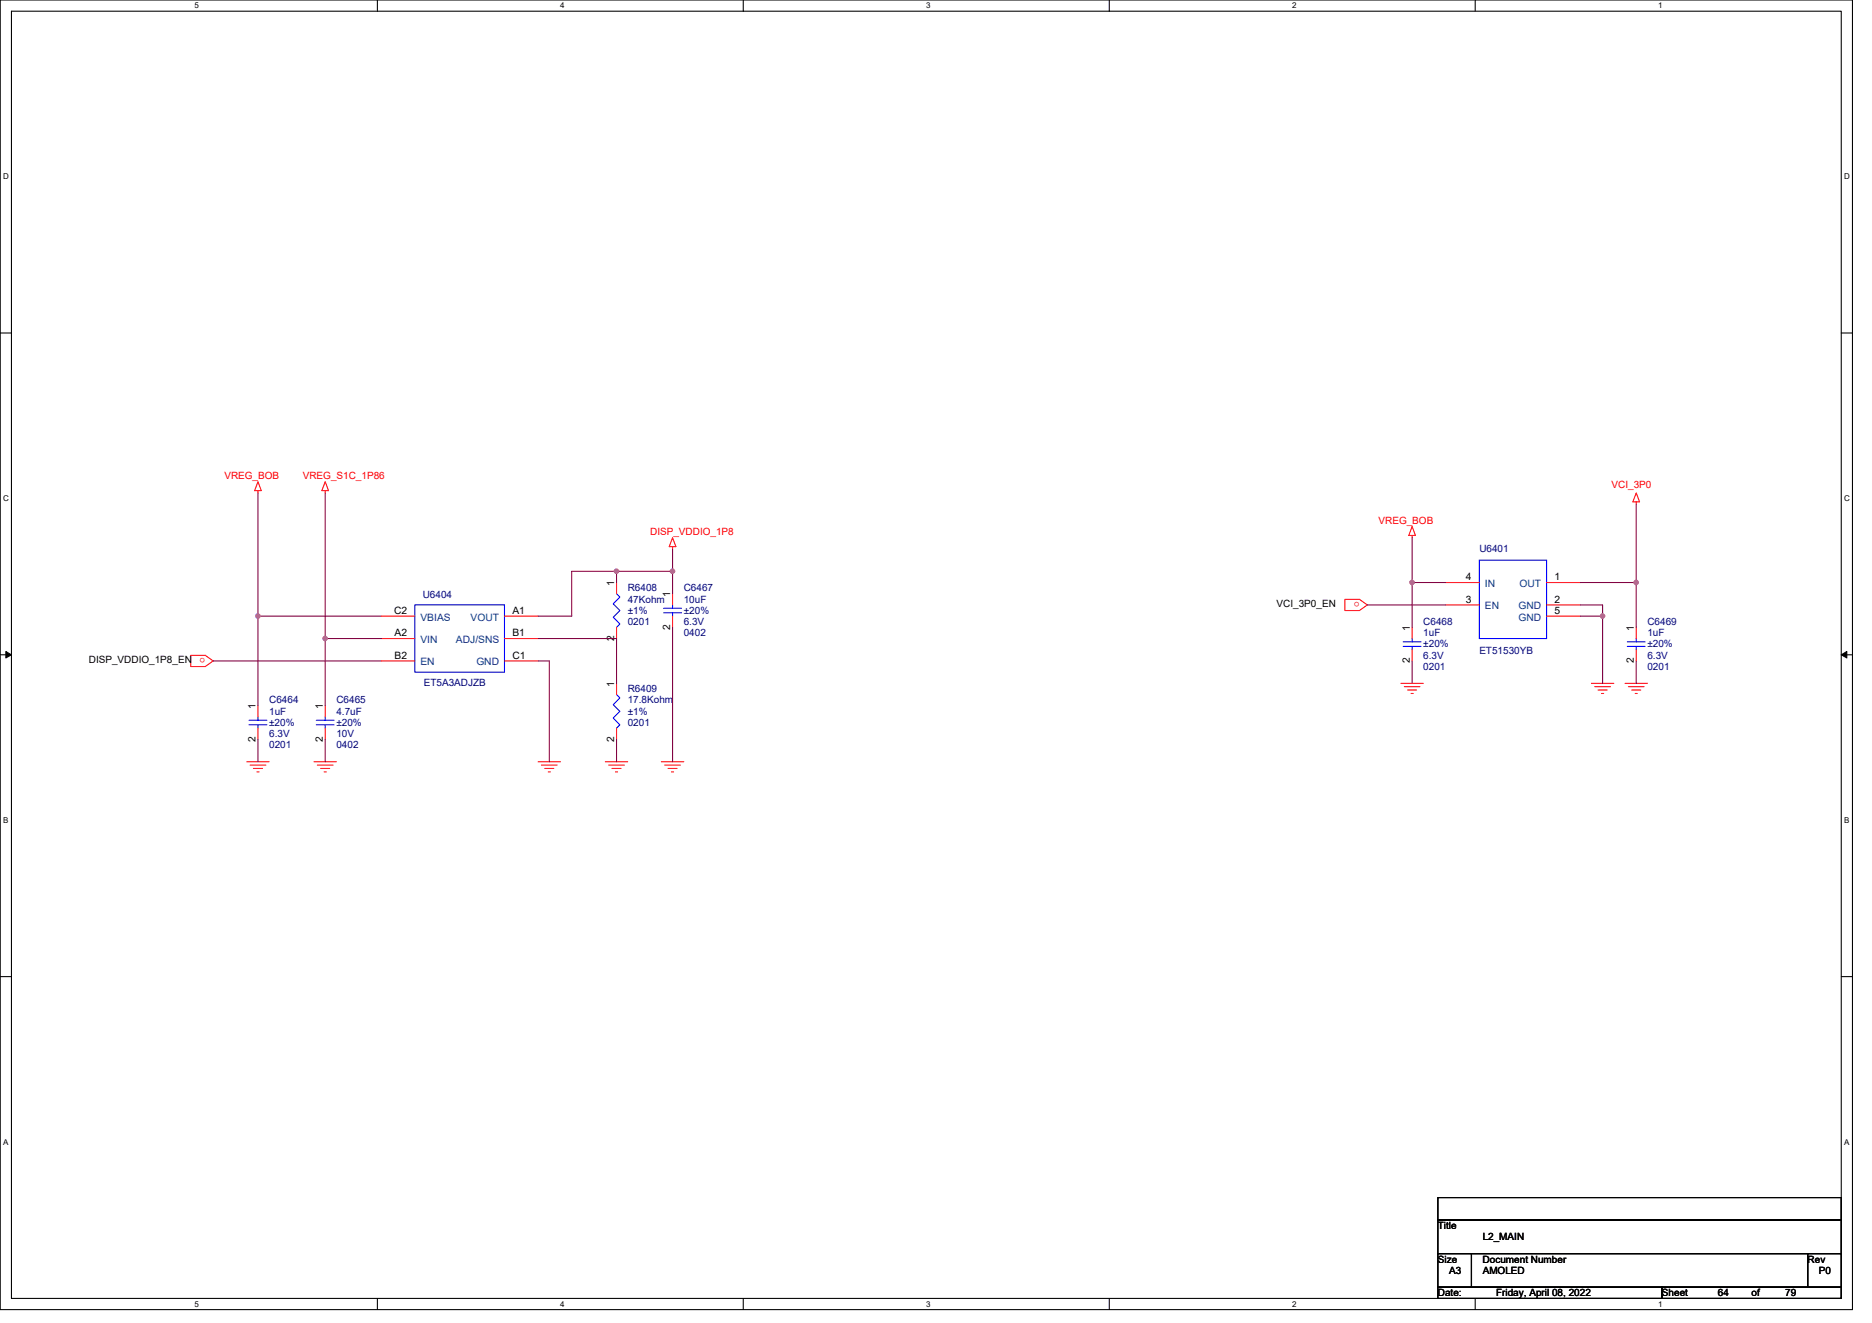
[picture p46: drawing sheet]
<svg xmlns="http://www.w3.org/2000/svg" width="297mm" height="210mm" viewBox="0 0 297 210" stroke-linecap="round" stroke-linejoin="round" font-family="sans-serif">
<defs><g id="words">
<g font-size="1.6" fill="#f00">
<text x="35.6" y="76.1">VREG_BOB</text>
<text x="48" y="76.1">VREG_S1C_1P86</text>
<text x="255.7" y="77.5">VCI_3P0</text>
<text x="218.7" y="83.2">VREG_BOB</text>
<text x="103.2" y="85">DISP_VDDIO_1P8</text>
<text x="215.7" y="95.6" transform="rotate(180 215.7 95.6)">o</text>
<text x="32.6" y="104.5" transform="rotate(180 32.6 104.5)">o</text>
</g>
<g font-size="1.6" fill="#000080">
<text x="234.7" y="87.7">U6401</text>
<text x="67.1" y="94.9">U6404</text>
<text x="99.6" y="93.9">R6408</text>
<text x="99.6" y="95.7">47Kohm</text>
<text x="108.5" y="93.9">C6467</text>
<text x="108.5" y="95.7">10uF</text>
<text x="99.6" y="97.4">±1%</text>
<text x="99.6" y="99.2">0201</text>
<text x="108.5" y="101">0402</text>
<text x="108.5" y="99.2">6.3V</text>
<text x="108.5" y="97.4">±20%</text>
<text x="225.8" y="99.2">C6468</text>
<text x="225.8" y="101">1uF</text>
<text x="261.4" y="99.2">C6469</text>
<text x="261.4" y="101">1uF</text>
<text x="225.8" y="106.3">0201</text>
<text x="225.8" y="104.5">6.3V</text>
<text x="225.8" y="102.8">±20%</text>
<text x="234.7" y="103.8">ET51530YB</text>
<text x="261.4" y="106.3">0201</text>
<text x="261.4" y="104.5">6.3V</text>
<text x="261.4" y="102.8">±20%</text>
<text x="42.7" y="111.7">C6464</text>
<text x="42.7" y="113.4">1uF</text>
<text x="53.4" y="111.7">C6465</text>
<text x="53.4" y="113.4">4.7uF</text>
<text x="67.2" y="108.8">ET5A3ADJZB</text>
<text x="99.6" y="109.9">R6409</text>
<text x="99.6" y="111.7">17.8Kohm</text>
<text x="99.6" y="113.4">±1%</text>
<text x="42.7" y="118.8">0201</text>
<text x="42.7" y="117">6.3V</text>
<text x="42.7" y="115.2">±20%</text>
<text x="53.4" y="118.8">0402</text>
<text x="53.4" y="117">10V</text>
<text x="53.4" y="115.2">±20%</text>
<text x="99.6" y="115.2">0201</text>
</g>
<g font-size="1.6">
<text x="97.4" y="93" transform="rotate(-90 97.4 93)">1</text>
<text x="106.3" y="94.8" transform="rotate(-90 106.3 94.8)">1</text>
<text x="232.6" y="95.6">3</text>
<text x="232.6" y="92.1">4</text>
<text x="246.7" y="95.6">2</text>
<text x="246.7" y="92.1">1</text>
<text x="62.5" y="97.4">C2</text>
<text x="62.6" y="101">A2</text>
<text x="81.3" y="101">B1</text>
<text x="81.3" y="97.4">A1</text>
<text x="97.4" y="101.7" transform="rotate(-90 97.4 101.7)">2</text>
<text x="106.3" y="99.9" transform="rotate(-90 106.3 99.9)">2</text>
<text x="202.6" y="96.4">VCI_3P0_EN</text>
<text x="223.7" y="100.1" transform="rotate(-90 223.7 100.1)">1</text>
<text x="246.7" y="97.4">5</text>
<text x="259.2" y="100.1" transform="rotate(-90 259.2 100.1)">1</text>
<text x="14.1" y="105.3">DISP_VDDIO_1P8_EN</text>
<text x="62.6" y="104.5">B2</text>
<text x="81.3" y="104.5">C1</text>
<text x="223.7" y="105.3" transform="rotate(-90 223.7 105.3)">2</text>
<text x="259.2" y="105.3" transform="rotate(-90 259.2 105.3)">2</text>
<text x="40.6" y="112.5" transform="rotate(-90 40.6 112.5)">1</text>
<text x="51.2" y="112.5" transform="rotate(-90 51.2 112.5)">1</text>
<text x="97.4" y="109" transform="rotate(-90 97.4 109)">1</text>
<text x="40.6" y="117.7" transform="rotate(-90 40.6 117.7)">2</text>
<text x="51.2" y="117.7" transform="rotate(-90 51.2 117.7)">2</text>
<text x="97.4" y="117.7" transform="rotate(-90 97.4 117.7)">2</text>
<text x="228.1" y="195.1">Title</text>
<text x="235.3" y="196.8">L2_MAIN</text>
<text x="228.1" y="200.4">Size</text>
<text x="229.9" y="202.2">A3</text>
<text x="235.3" y="200.4">Document Number</text>
<text x="235.3" y="202.2">AMOLED</text>
<text x="286.8" y="200.4">Rev</text>
<text x="288.6" y="202.2">P0</text>
<text x="228.1" y="205.7">Date:</text>
<text x="237.4" y="205.7">Friday, April 08, 2022</text>
<text x="263.7" y="205.7">Sheet</text>
<text x="272.6" y="205.7">64</text>
<text x="277.9" y="205.7">of</text>
<text x="283.3" y="205.7">79</text>
</g>
<g font-size="1.6" fill="#004080">
<text x="235.6" y="93.2">IN</text>
<text x="241.1" y="93.2">OUT</text>
<text x="66.7" y="98.5">VBIAS</text>
<text x="74.7" y="98.5">VOUT</text>
<text x="235.6" y="96.7">EN</text>
<text x="240.9" y="96.7">GND</text>
<text x="240.9" y="98.5">GND</text>
<text x="66.7" y="102.1">VIN</text>
<text x="66.7" y="105.6">EN</text>
<text x="72.3" y="102.1">ADJ/SNS</text>
<text x="75.6" y="105.6">GND</text>
</g>
<g font-size="1.3">
<text x="30.8" y="1.3">5</text>
<text x="88.9" y="1.3">4</text>
<text x="147" y="1.3">3</text>
<text x="205" y="1.3">2</text>
<text x="263.1" y="1.3">1</text>
<text x=".5" y="28.4">D</text>
<text x="292.6" y="28.4">D</text>
<text x=".5" y="79.5">C</text>
<text x="292.6" y="79.5">C</text>
<text x=".5" y="130.6">B</text>
<text x="292.6" y="130.6">B</text>
<text x=".5" y="181.7">A</text>
<text x="292.6" y="181.7">A</text>
<text x="30.8" y="207.4">5</text>
<text x="88.9" y="207.4">4</text>
<text x="147" y="207.4">3</text>
<text x="205" y="207.4">2</text>
<text x="263.1" y="207.4">1</text>
</g>
</g></defs>
<path d="M0 0h293.9v207.9h-293.9zM1.8 1.8h290.4v204.3h-290.4z" fill="none" stroke="#000" stroke-width=".17"/>
<g fill="#fff">
<path d="M30.8 .2h.7v1.4h-.7z"/>
<path d="M30.8 206.3h.7v1.4h-.7z"/>
</g>
<path d="M59.9 0v1.8M59.9 206.1v1.8" fill="none" stroke="#000" stroke-width=".17"/>
<g fill="#fff">
<path d="M88.9 .2h.7v1.4h-.7z"/>
<path d="M88.9 206.3h.7v1.4h-.7z"/>
</g>
<path d="M117.9 0v1.8M117.9 206.1v1.8" fill="none" stroke="#000" stroke-width=".17"/>
<g fill="#fff">
<path d="M147 .2h.7v1.4h-.7z"/>
<path d="M147 206.3h.7v1.4h-.7z"/>
</g>
<path d="M176 0v1.8M176 206.1v1.8" fill="none" stroke="#000" stroke-width=".17"/>
<g fill="#fff">
<path d="M205 .2h.7v1.4h-.7z"/>
<path d="M205 206.3h.7v1.4h-.7z"/>
</g>
<path d="M234.1 0v1.8M234.1 206.1v1.8" fill="none" stroke="#000" stroke-width=".17"/>
<g fill="#fff">
<path d="M263.1 .2h.7v1.4h-.7z"/>
<path d="M263.1 206.3h.7v1.4h-.7z"/>
<path d="M.5 27.3h.9v1.4h-.9z"/>
<path d="M292.6 27.3h.9v1.4h-.9z"/>
<path d="M.5 78.4h.9v1.4h-.9z"/>
<path d="M292.6 78.4h.9v1.4h-.9z"/>
</g>
<path d="M0 52.9h1.8M292.2 52.9h1.7" fill="none" stroke="#000" stroke-width=".17"/>
<g fill="#fff">
<path d="M.5 129.5h.8v1.4h-.8z"/>
<path d="M292.6 129.5h.9v1.4h-.9z"/>
</g>
<path d="M0 103.9h1.8M292.2 103.9h1.7" fill="none" stroke="#000" stroke-width=".17"/>
<path d="M.9 103.4l.9 .5-.9 .5zM292.2 103.9l.8-.5v1z" fill="#000" stroke="#000" stroke-width=".16"/>
<g fill="#fff">
<path d="M.5 180.5h.8v1.4h-.8z"/>
<path d="M292.6 180.5h.9v1.4h-.9z"/>
</g>
<path d="M0 155h1.8M292.2 155h1.7M228.2 190.1h64v3.5h-64zM228.2 193.6h64v5.4h-64zM228.2 199h5.3v5.3h-5.3zM233.5 199h53.3v5.3h-53.3zM286.8 199h5.4v5.3h-5.4zM228.2 204.3h35.5v1.8h-35.5zM263.7 204.3h28.5v1.8h-28.5z" fill="none" stroke="#000" stroke-width=".17"/>
<g fill="none" stroke="#f00" stroke-width=".17">
<path d="M40.9 76.5l.6 1.4h-1.1zM40.9 77.9v.3M51.6 77.9v.3M51.6 76.5l.5 1.4h-1zM259.6 78.2l.6 1.5h-1.1zM259.6 79.7v.3M60.5 97.8h5.3M80 97.8h5.4M97.8 92.5v1.7M97.8 99.6v1.7M106.7 85.3l.5 1.5h-1zM106.7 86.8v.3"/>
<path d="M106.7 94.2v1.8M106.7 97.8v1.8M213.4 95.1h2.3l1.3 .9-1.3 .9h-2.3zM224.1 83.6l.5 1.4h-1.1zM224.1 85v.3M224.1 99.6v1.7M229.4 96h5.3M229.4 92.5h5.3M245.4 92.5h5.3M245.4 96h5.3M245.4 97.8h5.3M259.6 99.6v1.7"/>
<path d="M30.3 104h2.3l1.2 .9-1.2 .9h-2.3zM40.9 112v1.8M40.9 115.6v1.7M51.6 112v1.8M51.6 115.6v1.7M60.5 101.3h5.3M60.5 104.9h5.3M80 101.3h5.4M80 104.9h5.4M97.8 108.5v1.7M97.8 115.6v1.7M222.3 108.5h3.5"/>
<path d="M222.8 109h2.5M223.3 109.5h1.5M223.9 110.1h.3M224.1 103.1v1.8M252.5 108.5h3.6M253 109h2.5M253.6 109.5h1.4M254.1 110.1h.4M257.8 108.5h3.6M258.4 109h2.5M258.9 109.5h1.4M259.5 110.1h.3"/>
<path d="M259.6 103.1v1.8M39.2 120.9h3.5M39.7 121.4h2.5M40.2 122h1.5M40.8 122.5h.3M49.8 120.9h3.6M50.4 121.4h2.4M50.9 122h1.4M51.4 122.5h.4M85.4 120.9h3.5M85.9 121.4h2.5M86.4 122h1.5"/>
<path d="M87 122.5h.3M96.1 120.9h3.5M96.6 121.4h2.5M97.1 122h1.4M97.7 122.5h.3M104.9 120.9h3.6M105.5 121.4h2.5M106 122h1.4M106.5 122.5h.4"/>
</g>
<g fill="none" stroke="#00f" stroke-width=".17">
<path d="M65.8 96h14.2v10.7h-14.2zM97.8 94.2l.6 .6-1.1 1 1.1 1.1-1.1 1.1 1.1 1-.6 .6M105.3 96.5h2.8M105.3 97.3h2.8M106.7 96v.5M106.7 97.3v.5M234.7 88.9h10.7v12.4h-10.7zM39.5 114.3h2.9M39.5 115h2.9M40.9 113.8v.5M40.9 115v.6M50.2 114.3h2.8"/>
<path d="M50.2 115h2.8M51.6 113.8v.5M51.6 115v.6M97.8 110.2l.6 .6-1.1 1 1.1 1.1-1.1 1.1 1.1 1-.6 .6M222.6 101.9h2.9M222.6 102.6h2.9M224.1 101.3v.6M224.1 102.6v.5M258.2 101.9h2.8M258.2 102.6h2.8M259.6 101.3v.6M259.6 102.6v.5"/>
</g>
<g fill="none" stroke="#800040" stroke-width=".17">
<path d="M40.9 78.2v19.6M51.6 78.2v23.1M40.9 97.8h19.6M40.9 97.8v14.2M97.8 90.7h8.9M97.8 90.7h-7.1v7.1h-5.3M97.8 90.7v1.8M106.7 87.1v3.6M106.7 90.7v3.5M106.7 99.6v21.3M217 96h12.4M224.1 92.5h5.3"/>
<path d="M224.1 85.3v7.2M224.1 92.5v7.1M250.7 92.5h8.9M250.7 96h3.6v1.8M250.7 97.8h3.6M254.3 97.8v10.7M259.6 80v12.5M259.6 92.5v7.1M33.8 104.9h26.7M40.9 117.3v3.6M51.6 101.3v10.7M51.6 101.3h8.9"/>
<path d="M51.6 117.3v3.6M85.4 104.9h1.8v16M85.4 101.3h12.4v7.2M97.8 117.3v3.6M224.1 104.9v3.6M259.6 104.9v3.6"/>
</g>
<g fill="#f0f" stroke="#f0f" stroke-width=".17">
<circle cx="97.8" cy="90.7" r=".35"/>
<circle cx="106.7" cy="90.7" r=".35"/>
<circle cx="224.1" cy="92.4" r=".35"/>
<circle cx="259.6" cy="92.4" r=".35"/>
<circle cx="40.9" cy="97.8" r=".35"/>
<circle cx="254.3" cy="97.8" r=".35"/>
<circle cx="51.6" cy="101.3" r=".35"/>
</g>
<use href="#words"/>
</svg>
